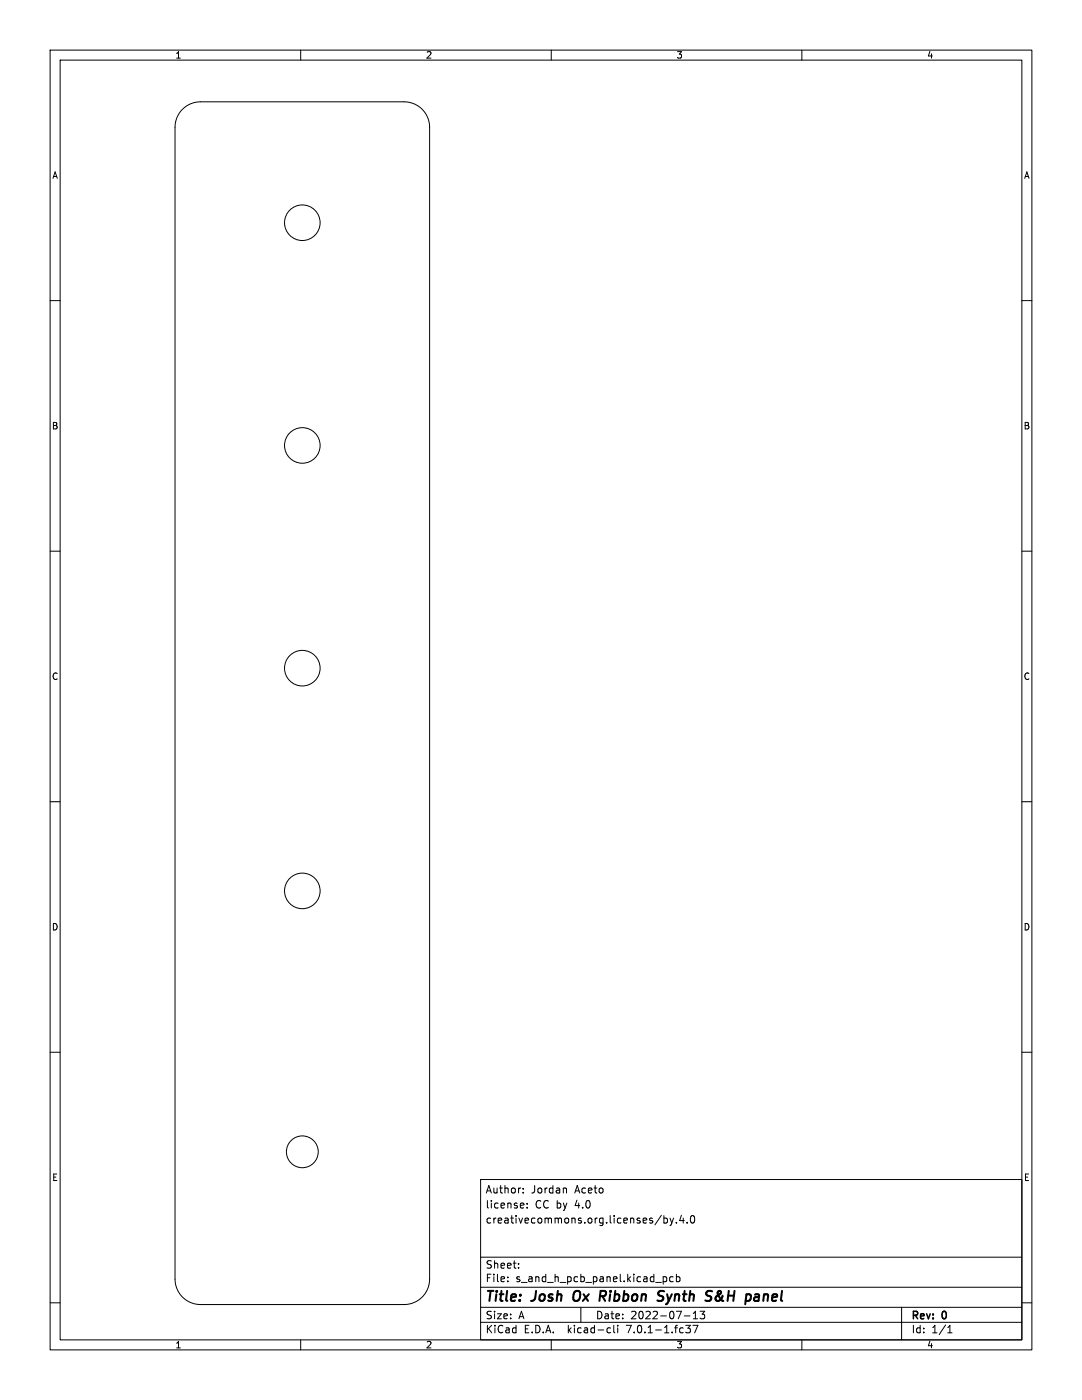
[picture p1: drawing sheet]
<svg xmlns="http://www.w3.org/2000/svg" width="216mm" height="279mm" viewBox="0 0 216 279" stroke-linecap="round" stroke-linejoin="round" font-family="sans-serif">
<defs><g id="words">
<g font-size="2.8">
<text x="96.9" y="260.2">Title:</text>
<text x="106.3" y="260.2">Josh</text>
<text x="115.1" y="260.2">Ox Ribbon</text>
<text x="133.2" y="260.2">Synth</text>
<text x="143.4" y="260.2">S&amp;H</text>
<text x="151.9" y="260.2">panel</text>
</g>
<g font-size="2.1">
<text x="96.9" y="238.3">Author:</text>
<text x="106" y="238.3">Jordan</text>
<text x="114.7" y="238.3">Aceto</text>
<text x="96.9" y="244.3">creativecommons.org.licenses/by.4.0</text>
<text x="96.9" y="241.3">license:</text>
<text x="106.8" y="241.3">CC by</text>
<text x="114.7" y="241.3">4.0</text>
<text x="96.9" y="256">File:</text>
<text x="96.9" y="253.3">Sheet:</text>
<text x="102.9" y="256">s_and_h_pcb_panel.kicad_pcb</text>
<text x="96.9" y="263.4">Size:</text>
<text x="103.5" y="263.4">A</text>
<text x="118.9" y="263.4">Date:</text>
<text x="125.8" y="263.4">2022-07-13</text>
<text x="181.9" y="263.6">Rev:</text>
<text x="188.1" y="263.6">0</text>
<text x="96.9" y="266.2">KiCad</text>
<text x="104.5" y="266.2">E.D.A.</text>
<text x="113.3" y="266.2">kicad-cli</text>
<text x="125.1" y="266.2">7.0.1-1.fc37</text>
<text x="181.9" y="266.2">Id:</text>
<text x="185.9" y="266.2">1/1</text>
</g>
<g font-size="1.8">
<text x="35" y="11.8">1</text>
<text x="85" y="11.8">2</text>
<text x="135" y="11.8">3</text>
<text x="185" y="11.8">4</text>
<text x="10.4" y="35.8">A</text>
<text x="204.3" y="35.8">A</text>
<text x="10.3" y="85.8">B</text>
<text x="204.2" y="85.8">B</text>
<text x="10.3" y="135.8">C</text>
<text x="204.2" y="135.8">C</text>
<text x="10.3" y="185.8">D</text>
<text x="204.2" y="185.8">D</text>
<text x="10.4" y="235.8">E</text>
<text x="204.3" y="235.8">E</text>
<text x="35" y="269.2">1</text>
<text x="85" y="269.2">2</text>
<text x="135" y="269.2">3</text>
<text x="185" y="269.2">4</text>
</g>
</g></defs>
<g fill="none" stroke="#000" stroke-width=".2">
<path d="M10 10h195.9v259.4h-195.9zM12 12h191.9v255.4h-191.9zM60 10v2M110 10v2M160 10v2M36.5 21.7a5.1 5.1 0 0 1 3.5-1.4h40.6a5.1 5.1 0 0 1 5.1 5.1v229.9a5.1 5.1 0 0 1-5.1 5.1h-40.6a5.1 5.1 0 0 1-5.1-5.1v-229.9a5.1 5.1 0 0 1 1.6-3.7zM10 60h2M203.9 60h2M10 110h2M203.9 110h2M10 160h2M203.9 160h2"/>
<path d="M10 210h2M203.9 210h2M95.9 235.4h108v32h-108zM104.4 238v.1M104.4 237.2v.1M112.8 237.1l.2 .2v.8M10 260h2M95.9 256.9h108M95.9 250.9h108M101.3 255.7v.1M101.3 254.9v.1M103.5 253v.1"/>
<path d="M103.5 252.2v.1M104.5 240.2v.3l-.7 .1M105.2 241v.1M105.2 240.2v.1M132 242.5l-1.3 2M132.3 254.9l.5-.1 .2 .3-.1 .6h-.6M132.5 242.6v1.5M132.5 243.2l.4-.1 .3 .3-.2 .6h-.5M133.7 243.1l.3 1M134 244.1l-.3 .5M134.3 254.9l-.4-.1-.3 .3 .2 .6h.5M134.4 243.1l-.4 1"/>
<path d="M135 254.9l.4-.1 .3 .3-.2 .6h-.5M135 244v.1M135 254.3v1.5M136 242.5l-.4 1.1h.9M136.3 243.1v1M137.1 244v.1M138 242.7l.1-.1a.8 .8 0 0 1 .5 .7 .8 .8 0 0 1-.5 .8 1 1 0 0 1-.1-1.4zM203.9 260h2M60 267.4v2M95.9 263.9h108M95.9 260.9h108M110 267.4v2"/>
<path d="M115.9 260.9v3M121.4 265l.4 .1M121.8 265.9l-.4 .1M122.5 264.5v1.3l.2 .2M123.3 264.5v.1M123.3 265v1M136.5 262.6h1.2M136.8 264.5h1l-.5 .6 .4 .1v.7l-.2 .1-.7-.1M138.3 264.5h1l-.7 1.5M138.3 263.2h.9M138.3 262.1l.5-.4v1.5M140.6 261.7l-.5 .6 .4 .1v.7l-.2 .1-.6-.1"/>
<path d="M160 267.4v2M179.9 260.9v6.5M189.1 266h.9M189.1 264.9l.4-.4v1.5"/>
<circle cx="60.3" cy="44.4" r="3.5"/>
<circle cx="60.3" cy="88.9" r="3.5"/>
<circle cx="60.3" cy="133.3" r="3.5"/>
<circle cx="60.3" cy="177.8" r="3.5"/>
<circle cx="60.3" cy="229.9" r="3.2"/>
</g>
<path d="M114.5 258.3l-.1 .7 .2 .5M131.5 258.5l.7 .3a.51 .51 0 0 1 .1 .5 .51 .51 0 0 1-.4 .3h-.5M132.5 257.7a.85 .85 0 0 0-1 .1M141.8 257.6l.3 .1M151.2 258.3l-.6 .1M151.3 258.9h-.5a.4 .4 0 0 0-.4 .3 .4 .4 0 0 0 .3 .4h.5" fill="none" stroke="#000" stroke-width=".4"/>
<use href="#words"/>
</svg>
